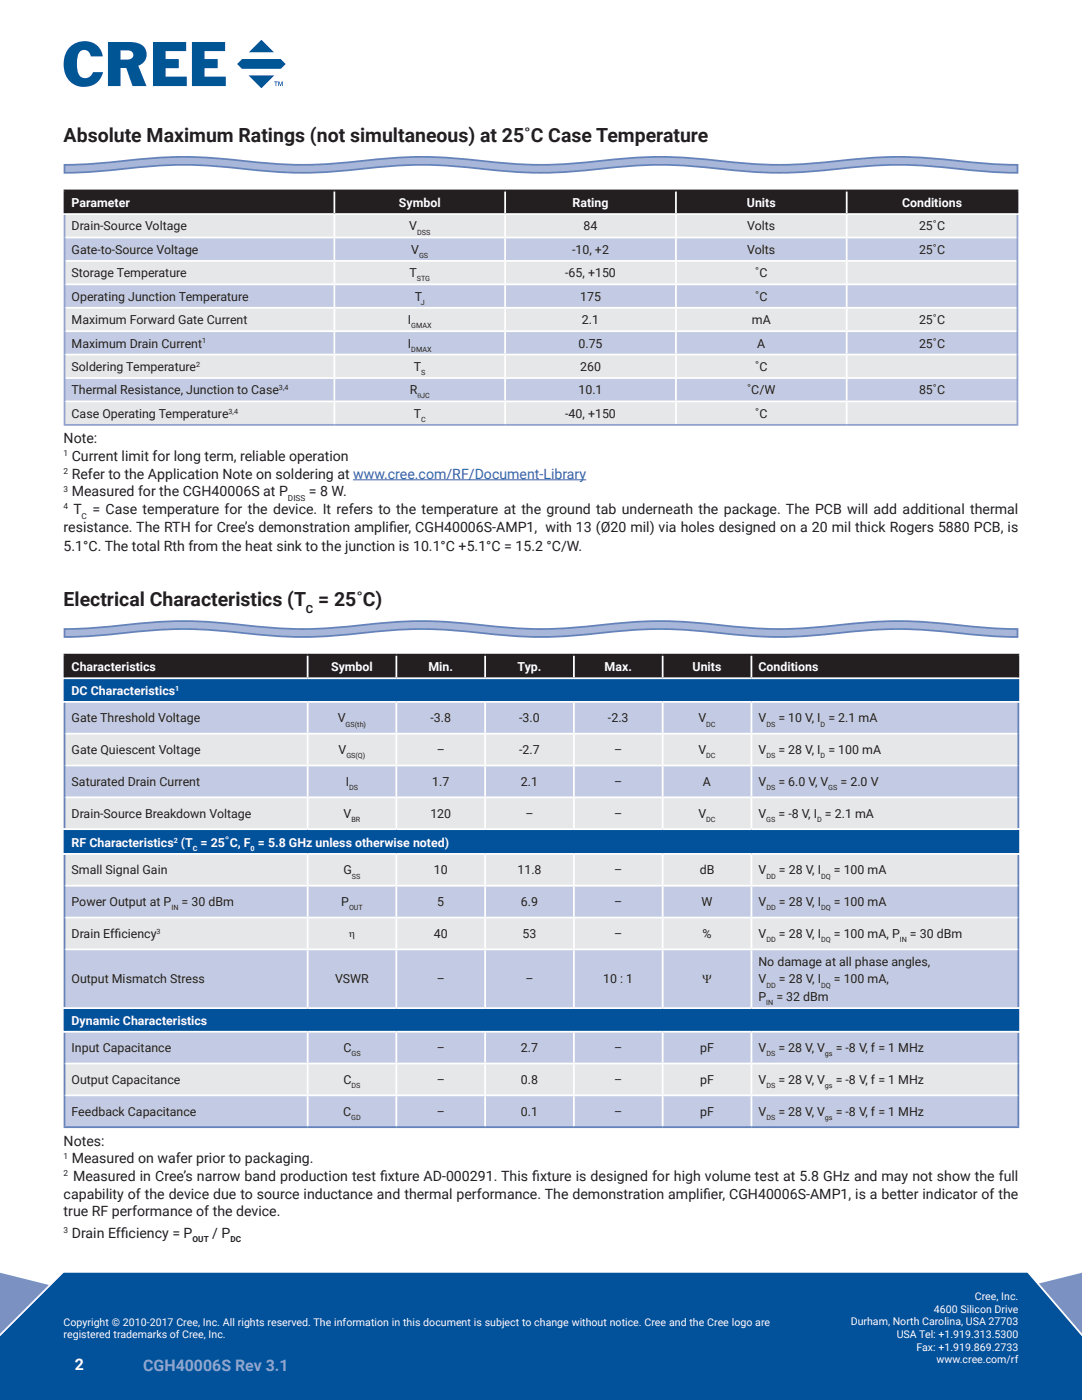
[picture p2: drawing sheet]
<svg xmlns="http://www.w3.org/2000/svg" width="216mm" height="279mm" viewBox="0 0 216 279" stroke-linecap="round" stroke-linejoin="round" font-family="sans-serif">
<defs><g id="words">
<g font-size="3.9" fill="#231f20">
<text x="12.7" y="28.3">Absolute Maximum Ratings (not simultaneous) at 25˚C Case Temperature</text>
<text x="12.7" y="121">Electrical Characteristics (T = 25˚C)</text>
</g>
<text font-size="3.2" fill="#fff" x="15" y="273.4">2</text>
<text font-size="3.2" fill="#90a3ce" x="28.6" y="273.7">CGH40006S Rev 3.1</text>
<g font-size="2.8" fill="#231f20">
<text x="12.7" y="88.5">Note:</text>
<text x="14.3" y="92">Current limit for long term, reliable operation</text>
<text x="14.3" y="95.6">Refer to the Application Note on soldering at www.cree.com/RF/Document-Library</text>
<text x="14.3" y="99.1">Measured for the CGH40006S at P</text>
<text x="61.6" y="99.1">= 8 W.</text>
<text x="12.7" y="106.1">resistance. The RTH for Cree’s demonstration amplif</text>
<text x="14.6" y="102.6">T</text>
<text x="18.4" y="102.6">= Case temperature for the device. It refers to the temperature at the ground tab underneath the package. The PCB will add additional thermal</text>
<text x="77.6" y="106.1">ier, CGH40006S-AMP1, with 13 (Ø20 mil) via holes designed on a 20 mil thick Rogers 5880 PCB, is</text>
<text x="12.7" y="109.9">5.1°C. The total Rth from the heat sink to the junction is 10.1°C +5.1°C = 15.2 °C/W.</text>
<text x="12.7" y="228.7">Notes:</text>
<text x="14.3" y="232.2">Measured on wafer prior to packaging.</text>
<text x="12.7" y="239.2">capability of the device due to source inductance and thermal performance. The demonstration amplif</text>
<text x="14.6" y="235.7">Measured in Cree’s narrow band production test f</text>
<text x="75.8" y="235.7">ixture AD-000291. This f</text>
<text x="106.2" y="235.7">ixture is designed for high volume test at 5.8 GHz and may not show the full</text>
<text x="140.3" y="239.2">ier, CGH40006S-AMP1, is a better indicator of the</text>
<text x="12.7" y="242.8">true RF performance of the device.</text>
<text x="14.3" y="247">Drain Eff</text>
<text x="24.1" y="247">iciency = P</text>
<text x="42.4" y="247">/ P</text>
</g>
<text font-size="2.8" fill="#fff" x="44.9" y="169">˚</text>
<g font-size="2.5" fill="#fff">
<text x="14.3" y="41.3">Parameter</text>
<text x="79.6" y="41.3">Symbol</text>
<text x="114.2" y="41.3">Rating</text>
<text x="149" y="41.3">Units</text>
<text x="180" y="41.3">Conditions</text>
<text x="14.3" y="133.9">Characteristics</text>
<text x="66.1" y="133.9">Symbol</text>
<text x="85.5" y="133.9">Min.</text>
<text x="103.3" y="133.9">Typ.</text>
<text x="120.6" y="133.9">Max.</text>
<text x="138.2" y="133.9">Units</text>
<text x="151.3" y="133.9">Conditions</text>
<text x="14.3" y="138.6">DC Characteristics</text>
<text x="14.3" y="169">RF Characteristics (T = 25 C, F = 5.8 GHz unless otherwise noted)</text>
<text x="14.3" y="204.5">Dynamic Characteristics</text>
</g>
<g font-size="2.5" fill="#231f20">
<text x="14.3" y="46">Drain-Source Voltage</text>
<text x="81.7" y="46">V</text>
<text x="116.5" y="46">84</text>
<text x="149.1" y="46">Volts</text>
<text x="183.4" y="46">25˚C</text>
<text x="14.3" y="50.7">Gate-to-Source Voltage</text>
<text x="82.1" y="50.7">V</text>
<text x="114.2" y="50.7">-10, +2</text>
<text x="149.1" y="50.7">Volts</text>
<text x="183.4" y="50.7">25˚C</text>
<text x="14.3" y="55.3">Storage Temperature</text>
<text x="81.7" y="55.3">T</text>
<text x="112.8" y="55.3">-65, +150</text>
<text x="150.7" y="55.3">˚C</text>
<text x="14.3" y="60">Operating Junction Temperature</text>
<text x="14.3" y="64.7">Maximum Forward Gate Current</text>
<text x="81.4" y="64.7">I</text>
<text x="82.8" y="60">T</text>
<text x="115.8" y="60">175</text>
<text x="116.1" y="64.7">2.1</text>
<text x="150" y="64.7">mA</text>
<text x="150.7" y="60">˚C</text>
<text x="183.4" y="64.7">25˚C</text>
<text x="14.3" y="69.4">Maximum Drain Current</text>
<text x="81.4" y="69.4">I</text>
<text x="115.4" y="69.4">0.75</text>
<text x="151.1" y="69.4">A</text>
<text x="183.4" y="69.4">25˚C</text>
<text x="14.3" y="74">Soldering Temperature</text>
<text x="82.6" y="74">T</text>
<text x="115.8" y="74">260</text>
<text x="150.7" y="74">˚C</text>
<text x="14.3" y="78.7">Thermal Resistance, Junction to Case</text>
<text x="14.3" y="83.4">Case Operating Temperature</text>
<text x="81.8" y="78.7">R</text>
<text x="82.6" y="83.4">T</text>
<text x="112.8" y="83.4">-40, +150</text>
<text x="115.4" y="78.7">10.1</text>
<text x="149.1" y="78.7">˚C/W</text>
<text x="150.7" y="83.4">˚C</text>
<text x="183.4" y="78.7">85˚C</text>
<text x="14.3" y="144.2">Gate Threshold Voltage</text>
<text x="67.4" y="144.2">V</text>
<text x="85.9" y="144.2">-3.8</text>
<text x="103.6" y="144.2">-3.0</text>
<text x="121.3" y="144.2">-2.3</text>
<text x="139.4" y="144.2">V</text>
<text x="151.3" y="144.2">V</text>
<text x="155.3" y="144.2">= 10 V, I = 2.1 mA</text>
<text x="14.3" y="150.5">Gate Quiescent Voltage</text>
<text x="67.6" y="150.5">V</text>
<text x="87.1" y="150.5">–</text>
<text x="103.6" y="150.5">-2.7</text>
<text x="122.6" y="150.5">–</text>
<text x="139.4" y="150.5">V</text>
<text x="151.3" y="150.5">V</text>
<text x="155.3" y="150.5">= 28 V, I = 100 mA</text>
<text x="14.3" y="156.9">Saturated Drain Current</text>
<text x="69" y="156.9">I</text>
<text x="86.2" y="156.9">1.7</text>
<text x="103.9" y="156.9">2.1</text>
<text x="122.6" y="156.9">–</text>
<text x="140.3" y="156.9">A</text>
<text x="151.3" y="156.9">V</text>
<text x="155.3" y="156.9">= 6.0 V, V</text>
<text x="167.7" y="156.9">= 2.0 V</text>
<text x="14.3" y="163.2">Drain-Source Breakdown Voltage</text>
<text x="68.6" y="163.2">V</text>
<text x="85.9" y="163.2">120</text>
<text x="104.8" y="163.2">–</text>
<text x="122.6" y="163.2">–</text>
<text x="139.4" y="163.2">V</text>
<text x="151.3" y="163.2">V</text>
<text x="155.3" y="163.2">= -8 V, I = 2.1 mA</text>
<text x="14.3" y="174.5">Small Signal Gain</text>
<text x="68.5" y="174.5">G</text>
<text x="86.6" y="174.5">10</text>
<text x="103.3" y="174.5">11.8</text>
<text x="122.6" y="174.5">–</text>
<text x="139.6" y="174.5">dB</text>
<text x="151.3" y="174.5">V</text>
<text x="155.4" y="174.5">= 28 V, I</text>
<text x="166.4" y="174.5">= 100 mA</text>
<text x="14.3" y="180.9">Power Output at P</text>
<text x="36.2" y="180.9">= 30 dBm</text>
<text x="68.1" y="180.9">P</text>
<text x="87.3" y="180.9">5</text>
<text x="103.9" y="180.9">6.9</text>
<text x="122.6" y="180.9">–</text>
<text x="140" y="180.9">W</text>
<text x="151.3" y="180.9">V</text>
<text x="155.4" y="180.9">= 28 V, I</text>
<text x="166.4" y="180.9">= 100 mA</text>
<text x="14.3" y="187.2">Drain Eff</text>
<text x="22.8" y="187.2">iciency</text>
<text x="86.6" y="187.2">40</text>
<text x="104.3" y="187.2">53</text>
<text x="122.6" y="187.2">–</text>
<text x="140.2" y="187.2">%</text>
<text x="151.3" y="187.2">V</text>
<text x="155.4" y="187.2">= 28 V, I</text>
<text x="166.4" y="187.2">= 100 mA, P</text>
<text x="181.6" y="187.2">= 30 dBm</text>
<text x="14.3" y="196.3">Output Mismatch Stress</text>
<text x="66.9" y="196.3">VSWR</text>
<text x="87.1" y="196.3">–</text>
<text x="104.8" y="196.3">–</text>
<text x="120.4" y="196.3">10 : 1</text>
<text x="140.1" y="196.2">Y</text>
<text x="151.3" y="192.7">No damage at all phase angles,</text>
<text x="151.3" y="196.3">V</text>
<text x="155.4" y="196.3">= 28 V, I</text>
<text x="166.4" y="196.3">= 100 mA,</text>
<text x="151.3" y="199.8">P</text>
<text x="154.9" y="199.8">= 32 dBm</text>
<text x="14.3" y="210">Input Capacitance</text>
<text x="68.5" y="210">C</text>
<text x="87.1" y="210">–</text>
<text x="103.9" y="210">2.7</text>
<text x="122.6" y="210">–</text>
<text x="139.7" y="210">pF</text>
<text x="151.3" y="210">V</text>
<text x="155.3" y="210">= 28 V, V</text>
<text x="166.8" y="210">= -8 V, f = 1 MHz</text>
<text x="14.3" y="216.4">Output Capacitance</text>
<text x="68.5" y="216.4">C</text>
<text x="87.1" y="216.4">–</text>
<text x="103.9" y="216.4">0.8</text>
<text x="122.6" y="216.4">–</text>
<text x="139.7" y="216.4">pF</text>
<text x="151.3" y="216.4">V</text>
<text x="155.3" y="216.4">= 28 V, V</text>
<text x="166.8" y="216.4">= -8 V, f = 1 MHz</text>
<text x="14.3" y="222.7">Feedback Capacitance</text>
<text x="68.5" y="222.7">C</text>
<text x="87.1" y="222.7">–</text>
<text x="103.9" y="222.7">0.1</text>
<text x="122.6" y="222.7">–</text>
<text x="139.7" y="222.7">pF</text>
<text x="151.3" y="222.7">V</text>
<text x="155.3" y="222.7">= 28 V, V</text>
<text x="166.8" y="222.7">= -8 V, f = 1 MHz</text>
</g>
<text font-size="2.3" fill="#231f20" x="61" y="122.2">C</text>
<text font-size="2.1" fill="#231f20" x="69.6" y="187">η</text>
<g font-size="2.1" fill="#fff">
<text x="186.4" y="261.9">4600 Silicon Drive</text>
<text x="194.5" y="259.4">Cree, Inc.</text>
<text x="12.7" y="264.6">Copyright © 2010-2017 Cree, Inc. All rights reserved. The information in this document is subject to change without notice. Cree and the Cree logo are</text>
<text x="12.7" y="267.1">registered trademarks of Cree, Inc.</text>
<text x="169.8" y="264.5">Durham, North Carolina, USA 27703</text>
<text x="178.9" y="267">USA Tel: +1.919.313.5300</text>
<text x="182.9" y="269.6">Fax: +1.919.869.2733</text>
<text x="186.9" y="272.1">www.cree.com/rf</text>
</g>
<g font-size="1.6" fill="#231f20">
<text x="12.7" y="91.1">1</text>
<text x="12.7" y="94.6">2</text>
<text x="12.7" y="98.1">3</text>
<text x="12.7" y="101.7">4</text>
<text x="57.5" y="100">DISS</text>
<text x="16.3" y="103.5">C</text>
<text x="12.7" y="231.2">1</text>
<text x="12.7" y="234.8">2</text>
<text x="12.7" y="246.1">3</text>
<text x="38.4" y="247.9">OUT</text>
<text x="46" y="247.9">DC</text>
</g>
<g font-size="1.4" fill="#231f20">
<text x="83.2" y="46.8">DSS</text>
<text x="83.6" y="51.5">GS</text>
<text x="83.2" y="56.2">STG</text>
<text x="82.1" y="65.5">GMAX</text>
<text x="84" y="60.8">J</text>
<text x="40.3" y="68.5">1</text>
<text x="82.1" y="70.2">DMAX</text>
<text x="39.1" y="73.2">2</text>
<text x="55.7" y="77.9">3,4</text>
<text x="84.1" y="74.9">S</text>
<text x="45.6" y="82.6">3,4</text>
<text x="83.3" y="79.5">θJC</text>
<text x="84" y="84.2">C</text>
<text x="69" y="145">GS(th)</text>
<text x="140.9" y="145">DC</text>
<text x="152.9" y="145">DS</text>
<text x="163.7" y="145">D</text>
<text x="69.1" y="151.3">GS(Q)</text>
<text x="140.9" y="151.3">DC</text>
<text x="152.9" y="151.3">DS</text>
<text x="163.7" y="151.3">D</text>
<text x="69.7" y="157.7">DS</text>
<text x="152.9" y="157.7">DS</text>
<text x="165.3" y="157.7">GS</text>
<text x="70.1" y="164">BR</text>
<text x="140.9" y="164">DC</text>
<text x="152.9" y="164">GS</text>
<text x="163.1" y="164">D</text>
<text x="70.2" y="175.3">SS</text>
<text x="152.9" y="175.3">DD</text>
<text x="163.8" y="175.3">DQ</text>
<text x="34.2" y="181.7">IN</text>
<text x="69.6" y="181.7">OUT</text>
<text x="152.9" y="181.7">DD</text>
<text x="163.8" y="181.7">DQ</text>
<text x="31.2" y="186.4">3</text>
<text x="152.9" y="188">DD</text>
<text x="163.8" y="188">DQ</text>
<text x="179.5" y="188">IN</text>
<text x="152.9" y="197.1">DD</text>
<text x="163.8" y="197.1">DQ</text>
<text x="152.9" y="200.6">IN</text>
<text x="70.1" y="210.8">GS</text>
<text x="152.9" y="210.8">DS</text>
<text x="164.6" y="210.8">gs</text>
<text x="70.1" y="217.2">DS</text>
<text x="152.9" y="217.2">DS</text>
<text x="164.6" y="217.2">gs</text>
<text x="70.1" y="223.5">GD</text>
<text x="152.9" y="223.5">DS</text>
<text x="164.6" y="223.5">gs</text>
</g>
<g font-size="1.4" fill="#fff">
<text x="35" y="137.8">1</text>
<text x="34.7" y="168.2">2</text>
<text x="38.5" y="169.8">C</text>
<text x="50" y="169.8">0</text>
</g>
</g></defs>
<g fill="#7a92c4">
<path d="M114.3 279.4l101.6-25.4v25.4z"/>
<path d="M0 254l101.6 25.4h-101.6z"/>
</g>
<path d="M12.6 253.9l192.5-.1 10.8 12.8v12.8h-216v-12.8z" fill="#01529a"/>
<path d="M215.9 266.5l-10.8-12.7h-192.5l-12.7 12.7" fill="none" stroke="#fff" stroke-width=".35"/>
<g fill="#005595">
<path d="M13.8 9.6a3.9 3.9 0 0 1 6.6 1.1l.1 .6h-2.4a1.31 1.31 0 0 0-1.2-1.3 1.31 1.31 0 0 0-1.4 1.1l-.1 .7a3.9 3.9 0 0 0 .8 3.6 1.61 1.61 0 0 0 2.4-1h2a4 4 0 0 1-4.7 2.9 4 4 0 0 1-3.2-4.4 4.9 4.9 0 0 1 1.1-3.3z"/>
<path d="M30.5 8.4h6.6v1.8h-4.1v1.6h2.7v1.8h-2.7v1.7h4.3v1.9h-6.8z"/>
<path d="M38.3 8.4h6.6v1.8h-4.1v1.6h2.6v1.8h-2.6v1.7h4.2v1.9h-6.7z"/>
<path d="M49.7 10.4l2.5-2.5 2.5 2.5z"/>
<path d="M49.6 15.1h5.1l-2.5 2.4z"/>
<path d="M48.3 11.8h7.7l1 1-.9 .9h-7.8l-1-.9z"/>
<path d="M24.1 10.1h1.4a.95 .95 0 0 1 1.1 .9 .95 .95 0 0 1-1.2 .9h-1.3zM21.5 8.4v8.8h2.6v-3.6h1.1l1.2 3.6h2.8l-1.6-4.1a2.4 2.4 0 0 0 1.6-2.7 2.4 2.4 0 0 0-2.5-2z"/>
<path d="M55.5 16.3h.3l.2 .7 .2-.7h.2v.9h-.1v-.8l-.3 .8h-.1l-.2-.8v.8h-.2zM54.7 16.3h.7v.1h-.3v.8h-.1v-.8h-.3z"/>
</g>
<path d="M70.5 95.8h46.5" fill="none" stroke="#3a54a5" stroke-width=".2"/>
<path d="M12.9 32.9a256.6 256.6 0 0 0 18.7-1.4 109.1 109.1 0 0 1 20.7 1 95 95 0 0 0 22.2-.6 92.8 92.8 0 0 1 23.8 .4 92.8 92.8 0 0 0 23.8-.4 92.8 92.8 0 0 1 23.7 .4 92.8 92.8 0 0 0 23.8-.4 92.8 92.8 0 0 1 23.8 .4l4.6 .4 5 .2v1.6a256.6 256.6 0 0 1-18.7-1.4 109.1 109.1 0 0 0-20.7 1 95 95 0 0 1-22.2-.6 92.8 92.8 0 0 0-23.8 .4 92.8 92.8 0 0 1-23.8-.4 92.8 92.8 0 0 0-23.7 .4 92.8 92.8 0 0 1-23.8-.4 92.8 92.8 0 0 0-23.8 .4l-4.6 .4-5 .2z" fill="#a8b6d9"/>
<path d="M12.9 32.9a256.6 256.6 0 0 0 18.7-1.4 109.1 109.1 0 0 1 20.7 1 95 95 0 0 0 22.2-.6 92.8 92.8 0 0 1 23.8 .4 92.8 92.8 0 0 0 23.8-.4 92.8 92.8 0 0 1 23.7 .4 92.8 92.8 0 0 0 23.8-.4 92.8 92.8 0 0 1 23.8 .4l4.6 .4 5 .2v1.6a256.6 256.6 0 0 1-18.7-1.4 109.1 109.1 0 0 0-20.7 1 95 95 0 0 1-22.2-.6 92.8 92.8 0 0 0-23.8 .4 92.8 92.8 0 0 1-23.8-.4 92.8 92.8 0 0 0-23.7 .4 92.8 92.8 0 0 1-23.8-.4 92.8 92.8 0 0 0-23.8 .4l-4.6 .4-5 .2z" fill="none" stroke="#6582ba" stroke-width=".35"/>
<path d="M12.9 38h53.8v4.7h-53.8zM66.7 38h34.1v4.7h-34.1zM100.8 38h34.1v4.7h-34.1zM134.9 38h34v4.7h-34zM168.9 38h34.1v4.7h-34.1z" fill="#231f20"/>
<path d="M12.9 42.7h53.8v4.7h-53.8zM66.7 42.7h34.1v4.7h-34.1zM100.8 42.7h34.1v4.7h-34.1zM134.9 42.7h34v4.7h-34zM168.9 42.7h34.1v4.7h-34.1zM12.9 52.1h53.8v4.6h-53.8zM66.7 52.1h34.1v4.6h-34.1zM100.8 52.1h34.1v4.6h-34.1zM134.9 52.1h34v4.6h-34zM168.9 52.1h34.1v4.6h-34.1zM12.9 61.4h53.8v4.7h-53.8zM66.7 61.4h34.1v4.7h-34.1zM100.8 61.4h34.1v4.7h-34.1zM134.9 61.4h34v4.7h-34zM168.9 61.4h34.1v4.7h-34.1zM12.9 70.8h53.8v4.6h-53.8zM66.7 70.8h34.1v4.6h-34.1zM100.8 70.8h34.1v4.6h-34.1zM134.9 70.8h34v4.6h-34zM168.9 70.8h34.1v4.6h-34.1zM12.9 80.1h53.8v4.7h-53.8zM66.7 80.1h34.1v4.7h-34.1zM100.8 80.1h34.1v4.7h-34.1zM134.9 80.1h34v4.7h-34zM168.9 80.1h34.1v4.7h-34.1z" fill="#e6e7e9"/>
<path d="M12.9 47.4h53.8v4.7h-53.8zM66.7 47.4h34.1v4.7h-34.1zM100.8 47.4h34.1v4.7h-34.1zM134.9 47.4h34v4.7h-34zM168.9 47.4h34.1v4.7h-34.1zM12.9 56.7h53.8v4.7h-53.8zM66.7 56.7h34.1v4.7h-34.1zM100.8 56.7h34.1v4.7h-34.1zM134.9 56.7h34v4.7h-34zM168.9 56.7h34.1v4.7h-34.1zM12.9 66.1h53.8v4.7h-53.8zM66.7 66.1h34.1v4.7h-34.1zM100.8 66.1h34.1v4.7h-34.1zM134.9 66.1h34v4.7h-34zM168.9 66.1h34.1v4.7h-34.1zM12.9 75.4h53.8v4.7h-53.8zM66.7 75.4h34.1v4.7h-34.1zM100.8 75.4h34.1v4.7h-34.1zM134.9 75.4h34v4.7h-34zM168.9 75.4h34.1v4.7h-34.1z" fill="#c3cbe4"/>
<g fill="none" stroke="#fff" stroke-width=".35">
<path d="M66.7 38.2v4.3M100.8 38.2v4.3M134.9 38.2v4.3M168.9 38.2v4.3M12.7 42.7h190.5M13.1 47.4h189.7M13.1 52.1h189.7M13.1 56.7h189.7M66.7 42.9v4.3M66.7 47.6v4.3M66.7 52.2v4.4M66.7 56.9v4.3"/>
<path d="M100.8 42.9v4.3M100.8 47.6v4.3M100.8 52.2v4.4M100.8 56.9v4.3M134.9 42.9v4.3M134.9 47.6v4.3M134.9 52.2v4.4M134.9 56.9v4.3M168.9 42.9v4.3M168.9 47.6v4.3M168.9 52.2v4.4M168.9 56.9v4.3"/>
<path d="M13.1 61.4h189.7M13.1 66.1h189.7M13.1 70.8h189.7M13.1 75.4h189.7M66.7 61.6v4.3M66.7 66.3v4.3M66.7 70.9v4.4M66.7 75.6v4.3M100.8 61.6v4.3M100.8 66.3v4.3M100.8 70.9v4.4M100.8 75.6v4.3"/>
<path d="M134.9 61.6v4.3M134.9 66.3v4.3M134.9 70.9v4.4M134.9 75.6v4.3M168.9 61.6v4.3M168.9 66.3v4.3M168.9 70.9v4.4M168.9 75.6v4.3M13.1 80.1h189.7M66.7 80.3v4.3M100.8 80.3v4.3M134.9 80.3v4.3"/>
<path d="M168.9 80.3v4.3"/>
</g>
<path d="M12.9 42.9v41.7M203 42.9v41.7M12.7 84.8h190.5" fill="none" stroke="#90a3ce" stroke-width=".35"/>
<path d="M12.7 38h190.5M12.9 38.2v4.3M203 38.2v4.3" fill="none" stroke="#231f20" stroke-width=".35"/>
<path d="M12.9 125.5a256.6 256.6 0 0 0 18.7-1.4 109.1 109.1 0 0 1 20.7 1 95 95 0 0 0 22.2-.6 92.8 92.8 0 0 1 23.8 .5 92.8 92.8 0 0 0 23.8-.5 92.8 92.8 0 0 1 23.7 .5 92.8 92.8 0 0 0 23.8-.5 92.8 92.8 0 0 1 23.8 .5l4.6 .4 5 .1v1.6a256.6 256.6 0 0 1-18.7-1.4 109.1 109.1 0 0 0-20.7 1 95 95 0 0 1-22.2-.6 92.8 92.8 0 0 0-23.8 .5 92.8 92.8 0 0 1-23.8-.5 92.8 92.8 0 0 0-23.7 .5 92.8 92.8 0 0 1-23.8-.5 92.8 92.8 0 0 0-23.8 .5l-4.6 .4-5 .1z" fill="#a8b6d9"/>
<path d="M12.9 125.5a256.6 256.6 0 0 0 18.7-1.4 109.1 109.1 0 0 1 20.7 1 95 95 0 0 0 22.2-.6 92.8 92.8 0 0 1 23.8 .5 92.8 92.8 0 0 0 23.8-.5 92.8 92.8 0 0 1 23.7 .5 92.8 92.8 0 0 0 23.8-.5 92.8 92.8 0 0 1 23.8 .5l4.6 .4 5 .1v1.6a256.6 256.6 0 0 1-18.7-1.4 109.1 109.1 0 0 0-20.7 1 95 95 0 0 1-22.2-.6 92.8 92.8 0 0 0-23.8 .5 92.8 92.8 0 0 1-23.8-.5 92.8 92.8 0 0 0-23.7 .5 92.8 92.8 0 0 1-23.8-.5 92.8 92.8 0 0 0-23.8 .5l-4.6 .4-5 .1z" fill="none" stroke="#6582ba" stroke-width=".35"/>
<path d="M12.9 130.7h48.5v4.7h-48.5zM61.4 130.7h17.7v4.7h-17.7zM79.1 130.7h17.7v4.7h-17.7zM96.8 130.7h17.7v4.7h-17.7zM114.5 130.7h17.7v4.7h-17.7zM132.2 130.7h17.7v4.7h-17.7zM149.9 130.7h53.3v4.7h-53.3z" fill="#231f20"/>
<path d="M12.9 135.4h190.3v4.7h-190.3zM12.9 165.5h190.3v4.9h-190.3zM12.9 201.2h190.3v4.7h-190.3z" fill="#01529a"/>
<path d="M12.9 140.1h48.5v6.3h-48.5zM61.4 140.1h17.7v6.3h-17.7zM79.1 140.1h17.7v6.3h-17.7zM96.8 140.1h17.7v6.3h-17.7zM114.5 140.1h17.7v6.3h-17.7zM132.2 140.1h17.7v6.3h-17.7zM149.9 140.1h53.3v6.3h-53.3zM12.9 152.8h48.5v6.3h-48.5zM61.4 152.8h17.7v6.3h-17.7zM79.1 152.8h17.7v6.3h-17.7zM96.8 152.8h17.7v6.3h-17.7zM114.5 152.8h17.7v6.3h-17.7zM132.2 152.8h17.7v6.3h-17.7zM149.9 152.8h53.3v6.3h-53.3zM12.9 176.8h48.5v6.3h-48.5zM61.4 176.8h17.7v6.3h-17.7zM79.1 176.8h17.7v6.3h-17.7zM96.8 176.8h17.7v6.3h-17.7zM114.5 176.8h17.7v6.3h-17.7zM132.2 176.8h17.7v6.3h-17.7zM149.9 176.8h53.3v6.3h-53.3zM12.9 189.5h48.5v11.7h-48.5zM61.4 189.5h17.7v11.7h-17.7zM79.1 189.5h17.7v11.7h-17.7zM96.8 189.5h17.7v11.7h-17.7zM114.5 189.5h17.7v11.7h-17.7zM132.2 189.5h17.7v11.7h-17.7zM149.9 189.5h53.3v11.7h-53.3zM12.9 205.9h48.5v6.4h-48.5zM61.4 205.9h17.7v6.4h-17.7zM79.1 205.9h17.7v6.4h-17.7zM96.8 205.9h17.7v6.4h-17.7zM114.5 205.9h17.7v6.4h-17.7zM132.2 205.9h17.7v6.4h-17.7zM149.9 205.9h53.3v6.4h-53.3zM12.9 218.6h48.5v6.4h-48.5zM61.4 218.6h17.7v6.4h-17.7zM79.1 218.6h17.7v6.4h-17.7zM96.8 218.6h17.7v6.4h-17.7zM114.5 218.6h17.7v6.4h-17.7zM132.2 218.6h17.7v6.4h-17.7zM149.9 218.6h53.3v6.4h-53.3z" fill="#c3cbe4"/>
<path d="M12.9 146.4h48.5v6.4h-48.5zM61.4 146.4h17.7v6.4h-17.7zM79.1 146.4h17.7v6.4h-17.7zM96.8 146.4h17.7v6.4h-17.7zM114.5 146.4h17.7v6.4h-17.7zM132.2 146.4h17.7v6.4h-17.7zM149.9 146.4h53.3v6.4h-53.3zM12.9 159.1h48.5v6.4h-48.5zM61.4 159.1h17.7v6.4h-17.7zM79.1 159.1h17.7v6.4h-17.7zM96.8 159.1h17.7v6.4h-17.7zM114.5 159.1h17.7v6.4h-17.7zM132.2 159.1h17.7v6.4h-17.7zM149.9 159.1h53.3v6.4h-53.3zM12.9 170.4h48.5v6.4h-48.5zM61.4 170.4h17.7v6.4h-17.7zM79.1 170.4h17.7v6.4h-17.7zM96.8 170.4h17.7v6.4h-17.7zM114.5 170.4h17.7v6.4h-17.7zM132.2 170.4h17.7v6.4h-17.7zM149.9 170.4h53.3v6.4h-53.3zM12.9 183.1h48.5v6.4h-48.5zM61.4 183.1h17.7v6.4h-17.7zM79.1 183.1h17.7v6.4h-17.7zM96.8 183.1h17.7v6.4h-17.7zM114.5 183.1h17.7v6.4h-17.7zM132.2 183.1h17.7v6.4h-17.7zM149.9 183.1h53.3v6.4h-53.3zM12.9 212.3h48.5v6.3h-48.5zM61.4 212.3h17.7v6.3h-17.7zM79.1 212.3h17.7v6.3h-17.7zM96.8 212.3h17.7v6.3h-17.7zM114.5 212.3h17.7v6.3h-17.7zM132.2 212.3h17.7v6.3h-17.7zM149.9 212.3h53.3v6.3h-53.3z" fill="#e6e7e9"/>
<g fill="none" stroke="#fff" stroke-width=".35">
<path d="M12.7 135.4h190.7M61.4 130.8v4.4M79.1 130.8v4.4M96.8 130.8v4.4M114.5 130.8v4.4M132.2 130.8v4.4M149.9 130.8v4.4M12.7 140.1h190.7M13.1 146.4h189.9M13.1 152.8h189.9M13.1 159.1h189.9M61.4 140.3v5.9"/>
<path d="M61.4 146.6v6M61.4 153v5.9M61.4 159.3v6M79.1 140.3v5.9M79.1 146.6v6M79.1 153v5.9M79.1 159.3v6M96.8 140.3v5.9M96.8 146.6v6M96.8 153v5.9M96.8 159.3v6M114.5 140.3v5.9"/>
<path d="M114.5 146.6v6M114.5 153v5.9M114.5 159.3v6M132.2 140.3v5.9M132.2 146.6v6M132.2 153v5.9M132.2 159.3v6M149.9 140.3v5.9M149.9 146.6v6M149.9 153v5.9M149.9 159.3v6M12.7 165.5h190.7"/>
<path d="M12.7 170.4h190.7M13.1 176.8h189.9M61.4 170.6v6M61.4 176.9v6M79.1 170.6v6M79.1 176.9v6M96.8 170.6v6M96.8 176.9v6M114.5 170.6v6M114.5 176.9v6M132.2 170.6v6M132.2 176.9v6"/>
<path d="M149.9 170.6v6M149.9 176.9v6M13.1 183.1h189.9M13.1 189.5h189.9M61.4 183.3v6M61.4 189.6v11.4M79.1 183.3v6M79.1 189.6v11.4M96.8 183.3v6M96.8 189.6v11.4M114.5 183.3v6M114.5 189.6v11.4"/>
<path d="M132.2 183.3v6M132.2 189.6v11.4M149.9 183.3v6M149.9 189.6v11.4M12.7 201.2h190.7M12.7 205.9h190.7M13.1 218.6h189.9M13.1 212.3h189.9M61.4 206.1v6M61.4 212.4v6M61.4 218.8v6M79.1 206.1v6"/>
<path d="M79.1 212.4v6M79.1 218.8v6M96.8 206.1v6M96.8 212.4v6M96.8 218.8v6M114.5 206.1v6M114.5 212.4v6M114.5 218.8v6M132.2 206.1v6M132.2 212.4v6M132.2 218.8v6M149.9 206.1v6"/>
<path d="M149.9 212.4v6M149.9 218.8v6"/>
</g>
<path d="M12.7 130.7h190.7M12.9 130.8v4.4M203.2 130.8v4.4" fill="none" stroke="#231f20" stroke-width=".35"/>
<path d="M12.9 140.3v25M203.2 140.3v25M12.9 170.6v30.4M203.2 170.6v30.4M12.9 206.1v18.7M203.2 206.1v18.7M12.7 225h190.7" fill="none" stroke="#6582ba" stroke-width=".35"/>
<path d="M12.9 135.5v4.4M203.2 135.5v4.4M12.9 165.7v4.5M203.2 165.7v4.5M12.9 201.4v4.3M203.2 201.4v4.3" fill="none" stroke="#01529a" stroke-width=".35"/>
<use href="#words"/>
</svg>
